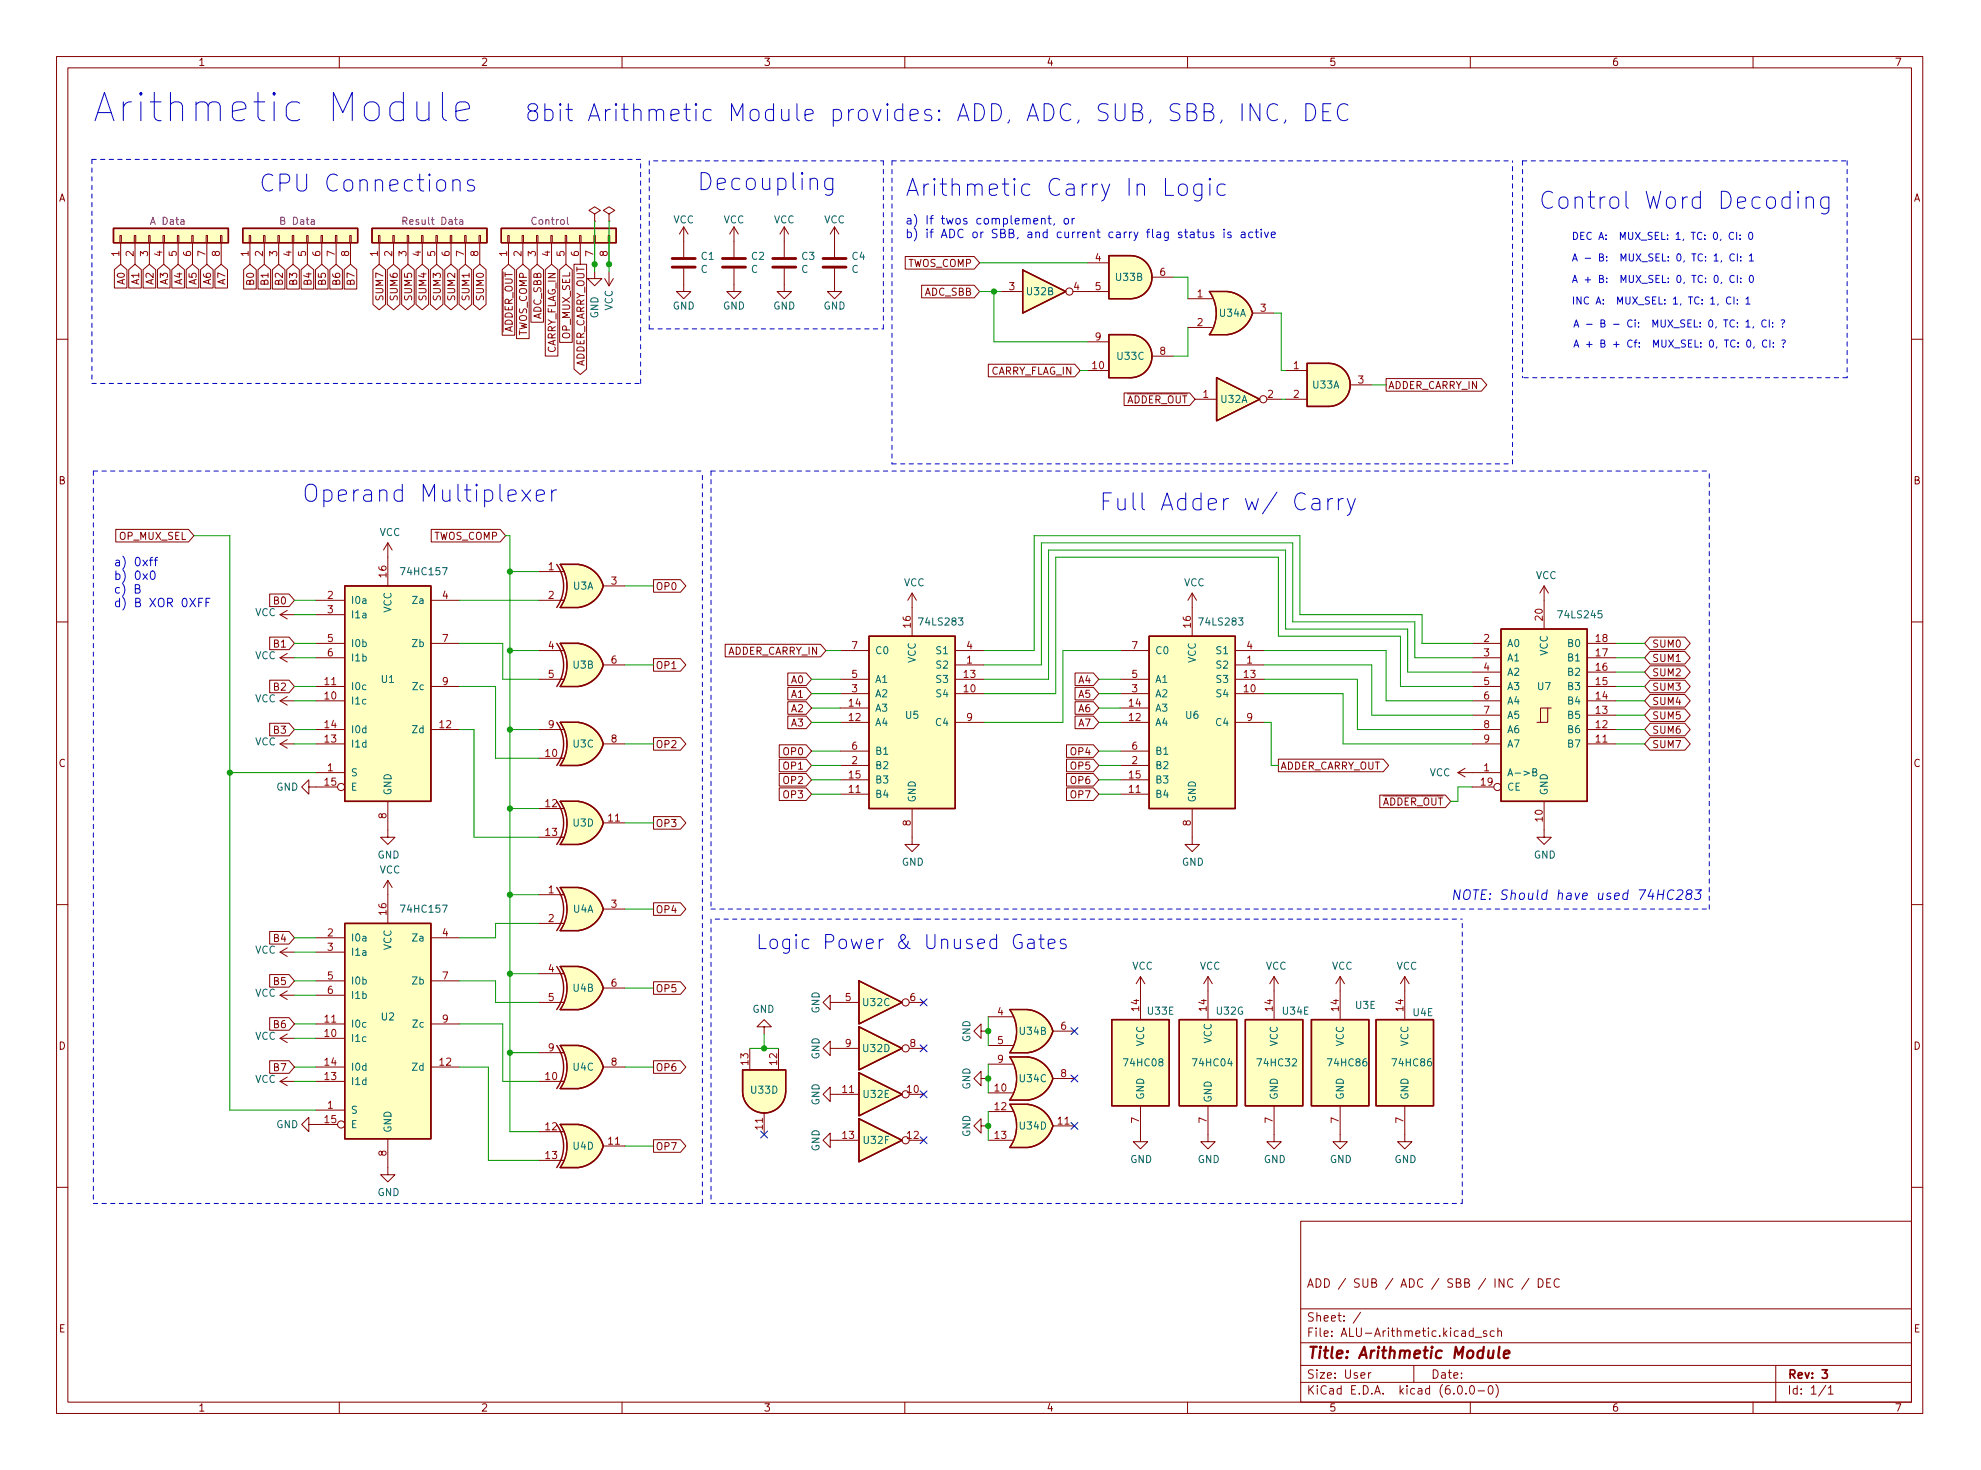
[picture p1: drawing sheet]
<svg xmlns="http://www.w3.org/2000/svg" width="350mm" height="260mm" viewBox="0 0 350 260" stroke-linecap="round" stroke-linejoin="round" font-family="sans-serif">
<defs><g id="words">
<text font-size="7" fill="#0000c2" x="16.3" y="21.6">Arithmetic Module</text>
<g font-size="4.2" fill="#0000c2">
<text x="92.7" y="21.5">8bit Arithmetic Module provides: ADD, ADC, SUB, SBB, INC, DEC</text>
<text x="45.7" y="33.9">CPU Connections</text>
<text x="123.2" y="33.7">Decoupling</text>
<text x="160" y="34.7">Arithmetic Carry In Logic</text>
<text x="272" y="37">Control Word Decoding</text>
<text x="53.3" y="88.8">Operand Multiplexer</text>
<text x="194.3" y="90.3">Full Adder w/ Carry</text>
</g>
<text font-size="3.5" fill="#0000c2" x="133.6" y="167.9">Logic Power &amp; Unused Gates</text>
<text font-size="2.8" fill="#840000" x="231" y="240.3">Title: Arithmetic Module</text>
<text font-size="2.4" fill="#0000c2" x="256.5" y="159.2">NOTE: Should have used 74HC283</text>
<g font-size="2.1" fill="#0000c2">
<text x="160" y="39.7">a) If twos complement, or</text>
<text x="160" y="42.1">b) if ADC or SBB, and current carry flag status is active</text>
<text x="20.1" y="100.1">a) 0xff</text>
<text x="20.1" y="102.6">b) 0x0</text>
<text x="20.1" y="105">c) B</text>
<text x="20.1" y="107.4">d) B XOR 0XFF</text>
</g>
<g font-size="2.1" fill="#840000">
<text x="231" y="227.7">ADD / SUB / ADC / SBB / INC / DEC</text>
<text x="231" y="233.7">Sheet: /</text>
<text x="231" y="236.4">File: ALU-Arithmetic.kicad_sch</text>
<text x="231" y="243.8">Size: User</text>
<text x="253" y="243.8">Date:</text>
<text x="316" y="243.8">Rev: 3</text>
<text x="231" y="246.6">KiCad E.D.A. kicad (6.0.0-0)</text>
<text x="316" y="246.6">Id: 1/1</text>
</g>
<g font-size="1.8" fill="#840000">
<text x="35" y="11.7">1</text>
<text x="85" y="11.7">2</text>
<text x="135" y="11.7">3</text>
<text x="185" y="11.7">4</text>
<text x="235" y="11.7">5</text>
<text x="285" y="11.7">6</text>
<text x="335" y="11.7">7</text>
<text x="10.3" y="35.7">A</text>
<text x="338.4" y="35.7">A</text>
<text x="160.4" y="47.2">TWOS_COMP</text>
<text x="22.1" y="50.3" transform="rotate(-90 22.1 50.3)">A0</text>
<text x="24.6" y="50.3" transform="rotate(-90 24.6 50.3)">A1</text>
<text x="27.1" y="50.3" transform="rotate(-90 27.1 50.3)">A2</text>
<text x="29.7" y="50.3" transform="rotate(-90 29.7 50.3)">A3</text>
<text x="32.2" y="50.3" transform="rotate(-90 32.2 50.3)">A4</text>
<text x="34.8" y="50.3" transform="rotate(-90 34.8 50.3)">A5</text>
<text x="37.3" y="50.3" transform="rotate(-90 37.3 50.3)">A6</text>
<text x="39.8" y="50.3" transform="rotate(-90 39.8 50.3)">A7</text>
<text x="44.9" y="50.3" transform="rotate(-90 44.9 50.3)">B0</text>
<text x="47.5" y="50.3" transform="rotate(-90 47.5 50.3)">B1</text>
<text x="50" y="50.3" transform="rotate(-90 50 50.3)">B2</text>
<text x="52.5" y="50.3" transform="rotate(-90 52.5 50.3)">B3</text>
<text x="55.1" y="50.3" transform="rotate(-90 55.1 50.3)">B4</text>
<text x="57.6" y="50.3" transform="rotate(-90 57.6 50.3)">B5</text>
<text x="60.2" y="50.3" transform="rotate(-90 60.2 50.3)">B6</text>
<text x="62.7" y="50.3" transform="rotate(-90 62.7 50.3)">B7</text>
<text x="67.8" y="52.9" transform="rotate(-90 67.8 52.9)">SUM7</text>
<text x="70.3" y="52.9" transform="rotate(-90 70.3 52.9)">SUM6</text>
<text x="72.9" y="52.9" transform="rotate(-90 72.9 52.9)">SUM5</text>
<text x="75.4" y="52.9" transform="rotate(-90 75.4 52.9)">SUM4</text>
<text x="77.9" y="52.9" transform="rotate(-90 77.9 52.9)">SUM3</text>
<text x="80.5" y="52.9" transform="rotate(-90 80.5 52.9)">SUM2</text>
<text x="83" y="52.9" transform="rotate(-90 83 52.9)">SUM1</text>
<text x="85.6" y="52.9" transform="rotate(-90 85.6 52.9)">SUM0</text>
<text x="163.4" y="52.3">ADC_SBB</text>
<text x="93.2" y="59.6" transform="rotate(-90 93.2 59.6)">TWOS_COMP</text>
<text x="95.7" y="56.6" transform="rotate(-90 95.7 56.6)">ADC_SBB</text>
<text x="100.8" y="59.9" transform="rotate(-90 100.8 59.9)">OP_MUX_SEL</text>
<text x="90.6" y="60.4" transform="rotate(-90 90.6 60.4)">~{ADDER_OUT}</text>
<text x="98.3" y="62.8" transform="rotate(-90 98.3 62.8)">CARRY_FLAG_IN</text>
<text x="103.3" y="65.3" transform="rotate(-90 103.3 65.3)">ADDER_CARRY_OUT</text>
<text x="174.9" y="66.3">CARRY_FLAG_IN</text>
<text x="197.7" y="71.3">~{ADDER_OUT}</text>
<text x="245.4" y="68.8">ADDER_CARRY_IN</text>
<text x="10.3" y="85.7">B</text>
<text x="338.4" y="85.7">B</text>
<text x="21.1" y="95.5">OP_MUX_SEL</text>
<text x="76.5" y="95.5">TWOS_COMP</text>
<text x="48.5" y="106.9">B0</text>
<text x="115.9" y="104.4">OP0</text>
<text x="48.5" y="114.5">B1</text>
<text x="115.9" y="118.3">OP1</text>
<text x="128.5" y="115.8">ADDER_CARRY_IN</text>
<text x="292.1" y="119.6">SUM2</text>
<text x="292.1" y="117.1">SUM1</text>
<text x="292.1" y="114.5">SUM0</text>
<text x="48.5" y="122.1">B2</text>
<text x="140" y="126">A2</text>
<text x="140" y="120.9">A0</text>
<text x="140" y="123.4">A1</text>
<text x="190.8" y="120.9">A4</text>
<text x="190.8" y="123.4">A5</text>
<text x="190.8" y="126">A6</text>
<text x="292.1" y="122.1">SUM3</text>
<text x="292.1" y="124.7">SUM4</text>
<text x="48.5" y="129.8">B3</text>
<text x="140" y="128.5">A3</text>
<text x="190.8" y="128.5">A7</text>
<text x="292.1" y="129.8">SUM6</text>
<text x="292.1" y="127.2">SUM5</text>
<text x="10.3" y="135.7">C</text>
<text x="115.9" y="132.3">OP2</text>
<text x="138.7" y="133.6">OP0</text>
<text x="138.7" y="136.1">OP1</text>
<text x="189.5" y="136.1">OP5</text>
<text x="189.5" y="133.6">OP4</text>
<text x="226.4" y="136.1">ADDER_CARRY_OUT</text>
<text x="292.1" y="132.3">SUM7</text>
<text x="338.4" y="135.7">C</text>
<text x="138.7" y="138.7">OP2</text>
<text x="138.7" y="141.2">OP3</text>
<text x="189.5" y="141.2">OP7</text>
<text x="189.5" y="138.7">OP6</text>
<text x="242.9" y="142.5">~{ADDER_OUT}</text>
<text x="115.9" y="146.3">OP3</text>
<text x="115.9" y="161.5">OP4</text>
<text x="48.5" y="166.6">B4</text>
<text x="48.5" y="174.2">B5</text>
<text x="115.9" y="175.5">OP5</text>
<text x="10.3" y="185.7">D</text>
<text x="48.5" y="181.8">B6</text>
<text x="338.4" y="185.7">D</text>
<text x="48.5" y="189.5">B7</text>
<text x="115.9" y="189.5">OP6</text>
<text x="115.9" y="203.4">OP7</text>
<text x="10.4" y="235.7">E</text>
<text x="338.4" y="235.7">E</text>
<text x="35" y="249.6">1</text>
<text x="85" y="249.6">2</text>
<text x="135" y="249.6">3</text>
<text x="185" y="249.6">4</text>
<text x="235" y="249.6">5</text>
<text x="285" y="249.6">6</text>
<text x="335" y="249.6">7</text>
</g>
<g font-size="1.8" fill="#840084">
<text x="26.9" y="39.8">A Data</text>
<text x="49.8" y="39.8">B Data</text>
<text x="71.7" y="39.8">Result Data</text>
<text x="94.1" y="39.8">Control</text>
</g>
<g font-size="1.8" fill="#006464">
<text x="119" y="39.5">VCC</text>
<text x="127.9" y="39.5">VCC</text>
<text x="136.8" y="39.5">VCC</text>
<text x="145.7" y="39.5">VCC</text>
<text x="124" y="46">C1</text>
<text x="132.9" y="46">C2</text>
<text x="141.8" y="46">C3</text>
<text x="150.7" y="46">C4</text>
<text x="123.9" y="48.3">C</text>
<text x="132.8" y="48.3">C</text>
<text x="141.7" y="48.3">C</text>
<text x="150.6" y="48.3">C</text>
<text x="181.6" y="52.2">U32B</text>
<text x="197.4" y="49.7">U33B</text>
<text x="105.8" y="56.3" transform="rotate(-90 105.8 56.3)">GND</text>
<text x="108.3" y="55" transform="rotate(-90 108.3 55)">VCC</text>
<text x="118.9" y="54.7">GND</text>
<text x="127.8" y="54.7">GND</text>
<text x="136.7" y="54.7">GND</text>
<text x="145.6" y="54.7">GND</text>
<text x="215.7" y="56">U34A</text>
<text x="197.6" y="63.6">U33C</text>
<text x="215.9" y="71.2">U32A</text>
<text x="232.2" y="68.7">U33A</text>
<text x="67.1" y="94.8">VCC</text>
<text x="71.2" y="101.7">74HC157</text>
<text x="62" y="106.8">I0a</text>
<text x="73.1" y="106.8">Za</text>
<text x="101.4" y="104.3">U3A</text>
<text x="159.8" y="103.7">VCC</text>
<text x="209.3" y="103.7">VCC</text>
<text x="271.6" y="102.4">VCC</text>
<text x="45.1" y="109">VCC</text>
<text x="62" y="109.3">I1a</text>
<text x="69.2" y="108.4" transform="rotate(-90 69.2 108.4)">VCC</text>
<text x="162.8" y="110.6">74LS283</text>
<text x="212.3" y="110.6">74LS283</text>
<text x="275.8" y="109.3">74LS245</text>
<text x="45.1" y="116.6">VCC</text>
<text x="62" y="114.4">I0b</text>
<text x="62" y="117">I1b</text>
<text x="73" y="114.4">Zb</text>
<text x="101.4" y="118.2">U3B</text>
<text x="154.7" y="115.7">C0</text>
<text x="161.9" y="117.3" transform="rotate(-90 161.9 117.3)">VCC</text>
<text x="165.7" y="118.2">S2</text>
<text x="165.7" y="115.7">S1</text>
<text x="204.2" y="115.7">C0</text>
<text x="211.5" y="117.3" transform="rotate(-90 211.5 117.3)">VCC</text>
<text x="215.3" y="118.2">S2</text>
<text x="215.3" y="115.7">S1</text>
<text x="266.4" y="114.4">A0</text>
<text x="266.4" y="117">A1</text>
<text x="266.4" y="119.5">A2</text>
<text x="273.7" y="116" transform="rotate(-90 273.7 116)">VCC</text>
<text x="277.4" y="119.5">B2</text>
<text x="277.4" y="117">B1</text>
<text x="277.4" y="114.4">B0</text>
<text x="45.1" y="124.2">VCC</text>
<text x="62" y="124.6">I1c</text>
<text x="62" y="122">I0c</text>
<text x="67.4" y="120.8">U1</text>
<text x="73.1" y="122">Zc</text>
<text x="154.7" y="125.9">A3</text>
<text x="154.7" y="123.3">A2</text>
<text x="154.7" y="120.8">A1</text>
<text x="165.7" y="123.3">S4</text>
<text x="165.7" y="120.8">S3</text>
<text x="204.2" y="125.9">A3</text>
<text x="204.2" y="123.3">A2</text>
<text x="204.2" y="120.8">A1</text>
<text x="215.3" y="123.3">S4</text>
<text x="215.3" y="120.8">S3</text>
<text x="266.4" y="122">A3</text>
<text x="266.4" y="124.6">A4</text>
<text x="271.9" y="122">U7</text>
<text x="277.4" y="124.6">B4</text>
<text x="277.4" y="122">B3</text>
<text x="45.1" y="131.8">VCC</text>
<text x="62" y="129.7">I0d</text>
<text x="73" y="129.7">Zd</text>
<text x="154.7" y="128.4">A4</text>
<text x="160.2" y="127.1">U5</text>
<text x="165.6" y="128.4">C4</text>
<text x="204.2" y="128.4">A4</text>
<text x="209.7" y="127.1">U6</text>
<text x="215.2" y="128.4">C4</text>
<text x="266.4" y="127.1">A5</text>
<text x="266.4" y="129.7">A6</text>
<text x="277.4" y="129.7">B6</text>
<text x="277.4" y="127.1">B5</text>
<text x="62" y="137.3">S</text>
<text x="62" y="132.2">I1d</text>
<text x="101.4" y="132.2">U3C</text>
<text x="154.7" y="136">B2</text>
<text x="154.7" y="133.5">B1</text>
<text x="204.2" y="136">B2</text>
<text x="204.2" y="133.5">B1</text>
<text x="252.8" y="137.3">VCC</text>
<text x="266.4" y="137.3">A-&gt;B</text>
<text x="266.4" y="132.2">A7</text>
<text x="277.4" y="132.2">B7</text>
<text x="48.8" y="139.8">GND</text>
<text x="62" y="139.8">E</text>
<text x="69.2" y="140.7" transform="rotate(-90 69.2 140.7)">GND</text>
<text x="154.7" y="141.1">B4</text>
<text x="154.7" y="138.6">B3</text>
<text x="161.9" y="142" transform="rotate(-90 161.9 142)">GND</text>
<text x="204.2" y="141.1">B4</text>
<text x="204.2" y="138.6">B3</text>
<text x="211.5" y="142" transform="rotate(-90 211.5 142)">GND</text>
<text x="266.4" y="139.8">CE</text>
<text x="273.7" y="140.7" transform="rotate(-90 273.7 140.7)">GND</text>
<text x="101.4" y="146.2">U3D</text>
<text x="66.7" y="151.8">GND</text>
<text x="67.1" y="154.5">VCC</text>
<text x="159.5" y="153.1">GND</text>
<text x="209" y="153.1">GND</text>
<text x="271.2" y="151.8">GND</text>
<text x="71.2" y="161.4">74HC157</text>
<text x="101.4" y="161.4">U4A</text>
<text x="62" y="166.5">I0a</text>
<text x="73.1" y="166.5">Za</text>
<text x="45.1" y="168.7">VCC</text>
<text x="62" y="169">I1a</text>
<text x="69.2" y="168.1" transform="rotate(-90 69.2 168.1)">VCC</text>
<text x="200.2" y="171.5">VCC</text>
<text x="212.1" y="171.5">VCC</text>
<text x="223.8" y="171.5">VCC</text>
<text x="235.5" y="171.5">VCC</text>
<text x="246.9" y="171.5">VCC</text>
<text x="45.1" y="176.3">VCC</text>
<text x="62" y="174.1">I0b</text>
<text x="62" y="176.7">I1b</text>
<text x="73" y="174.1">Zb</text>
<text x="101.4" y="175.4">U4B</text>
<text x="133" y="179.1">GND</text>
<text x="144.9" y="179.3" transform="rotate(-90 144.9 179.3)">GND</text>
<text x="152.7" y="177.9">U32C</text>
<text x="203" y="179.5">U33E</text>
<text x="215.2" y="179.5">U32G</text>
<text x="226.9" y="179.5">U34E</text>
<text x="239.7" y="178.4">U3E</text>
<text x="249.9" y="179.7">U4E</text>
<text x="45.1" y="183.9">VCC</text>
<text x="62" y="184.3">I1c</text>
<text x="62" y="181.7">I0c</text>
<text x="67.4" y="180.5">U2</text>
<text x="73.1" y="181.7">Zc</text>
<text x="171.6" y="184.3" transform="rotate(-90 171.6 184.3)">GND</text>
<text x="180.4" y="183">U34B</text>
<text x="202.3" y="185.1" transform="rotate(-90 202.3 185.1)">VCC</text>
<text x="214.2" y="184.6" transform="rotate(-90 214.2 184.6)">VCC</text>
<text x="225.9" y="185.1" transform="rotate(-90 225.9 185.1)">VCC</text>
<text x="237.6" y="185.1" transform="rotate(-90 237.6 185.1)">VCC</text>
<text x="249" y="185.1" transform="rotate(-90 249 185.1)">VCC</text>
<text x="45.1" y="191.5">VCC</text>
<text x="62" y="191.9">I1d</text>
<text x="62" y="189.4">I0d</text>
<text x="73" y="189.4">Zd</text>
<text x="101.4" y="189.4">U4C</text>
<text x="144.9" y="187.4" transform="rotate(-90 144.9 187.4)">GND</text>
<text x="152.7" y="186.1">U32D</text>
<text x="180.4" y="191.4">U34C</text>
<text x="198.9" y="188.6">74HC08</text>
<text x="211.1" y="188.6">74HC04</text>
<text x="222.6" y="188.6">74HC32</text>
<text x="235" y="188.6">74HC86</text>
<text x="246.4" y="188.6">74HC86</text>
<text x="62" y="197">S</text>
<text x="132.9" y="193.4">U33D</text>
<text x="144.9" y="195.5" transform="rotate(-90 144.9 195.5)">GND</text>
<text x="152.7" y="194.2">U32E</text>
<text x="171.6" y="192.7" transform="rotate(-90 171.6 192.7)">GND</text>
<text x="202.3" y="194.6" transform="rotate(-90 202.3 194.6)">GND</text>
<text x="214.2" y="195.1" transform="rotate(-90 214.2 195.1)">GND</text>
<text x="225.9" y="194.6" transform="rotate(-90 225.9 194.6)">GND</text>
<text x="237.6" y="194.6" transform="rotate(-90 237.6 194.6)">GND</text>
<text x="249" y="194.6" transform="rotate(-90 249 194.6)">GND</text>
<text x="48.8" y="199.5">GND</text>
<text x="62" y="199.5">E</text>
<text x="69.2" y="200.4" transform="rotate(-90 69.2 200.4)">GND</text>
<text x="101.4" y="203.3">U4D</text>
<text x="144.9" y="203.6" transform="rotate(-90 144.9 203.6)">GND</text>
<text x="152.8" y="202.3">U32F</text>
<text x="171.6" y="201.1" transform="rotate(-90 171.6 201.1)">GND</text>
<text x="180.4" y="199.8">U34D</text>
<text x="199.8" y="205.7">GND</text>
<text x="211.8" y="205.7">GND</text>
<text x="223.5" y="205.7">GND</text>
<text x="235.1" y="205.7">GND</text>
<text x="246.6" y="205.7">GND</text>
<text x="66.7" y="211.5">GND</text>
</g>
<g font-size="1.8" fill="#a90000">
<text x="21.1" y="45.3" transform="rotate(-90 21.1 45.3)">1</text>
<text x="23.6" y="45.3" transform="rotate(-90 23.6 45.3)">2</text>
<text x="26.2" y="45.3" transform="rotate(-90 26.2 45.3)">3</text>
<text x="28.7" y="45.3" transform="rotate(-90 28.7 45.3)">4</text>
<text x="31.2" y="45.3" transform="rotate(-90 31.2 45.3)">5</text>
<text x="33.8" y="45.3" transform="rotate(-90 33.8 45.3)">6</text>
<text x="36.3" y="45.3" transform="rotate(-90 36.3 45.3)">7</text>
<text x="38.9" y="45.3" transform="rotate(-90 38.9 45.3)">8</text>
<text x="43.9" y="45.3" transform="rotate(-90 43.9 45.3)">1</text>
<text x="46.5" y="45.3" transform="rotate(-90 46.5 45.3)">2</text>
<text x="49" y="45.3" transform="rotate(-90 49 45.3)">3</text>
<text x="51.6" y="45.3" transform="rotate(-90 51.6 45.3)">4</text>
<text x="54.1" y="45.3" transform="rotate(-90 54.1 45.3)">5</text>
<text x="56.6" y="45.3" transform="rotate(-90 56.6 45.3)">6</text>
<text x="59.2" y="45.3" transform="rotate(-90 59.2 45.3)">7</text>
<text x="61.7" y="45.3" transform="rotate(-90 61.7 45.3)">8</text>
<text x="66.8" y="45.3" transform="rotate(-90 66.8 45.3)">1</text>
<text x="69.3" y="45.3" transform="rotate(-90 69.3 45.3)">2</text>
<text x="71.9" y="45.3" transform="rotate(-90 71.9 45.3)">3</text>
<text x="74.4" y="45.3" transform="rotate(-90 74.4 45.3)">4</text>
<text x="77" y="45.3" transform="rotate(-90 77 45.3)">5</text>
<text x="79.5" y="45.3" transform="rotate(-90 79.5 45.3)">6</text>
<text x="82" y="45.3" transform="rotate(-90 82 45.3)">7</text>
<text x="84.6" y="45.3" transform="rotate(-90 84.6 45.3)">8</text>
<text x="89.7" y="45.3" transform="rotate(-90 89.7 45.3)">1</text>
<text x="92.2" y="45.3" transform="rotate(-90 92.2 45.3)">2</text>
<text x="94.7" y="45.3" transform="rotate(-90 94.7 45.3)">3</text>
<text x="97.3" y="45.3" transform="rotate(-90 97.3 45.3)">4</text>
<text x="99.8" y="45.3" transform="rotate(-90 99.8 45.3)">5</text>
<text x="102.4" y="45.3" transform="rotate(-90 102.4 45.3)">6</text>
<text x="104.9" y="45.3" transform="rotate(-90 104.9 45.3)">7</text>
<text x="107.4" y="45.3" transform="rotate(-90 107.4 45.3)">8</text>
<text x="193.7" y="46.2">4</text>
<text x="178.5" y="51.3">3</text>
<text x="189.9" y="51.3">4</text>
<text x="193.7" y="51.3">5</text>
<text x="205.1" y="48.8">6</text>
<text x="211.7" y="52.6">1</text>
<text x="211.7" y="57.7">2</text>
<text x="222.9" y="55.1">3</text>
<text x="193.2" y="65.3">10</text>
<text x="193.7" y="60.2">9</text>
<text x="205.1" y="62.7">8</text>
<text x="228.7" y="65.3">1</text>
<text x="212.7" y="70.4">1</text>
<text x="224.2" y="70.4">2</text>
<text x="228.7" y="70.4">2</text>
<text x="240.2" y="67.8">3</text>
<text x="97" y="100.8">1</text>
<text x="57.9" y="105.9">2</text>
<text x="68.3" y="102.1" transform="rotate(-90 68.3 102.1)">16</text>
<text x="78.2" y="105.9">4</text>
<text x="97" y="105.9">2</text>
<text x="108.1" y="103.4">3</text>
<text x="57.9" y="108.5">3</text>
<text x="57.9" y="113.5">5</text>
<text x="78.2" y="113.5">7</text>
<text x="161" y="111" transform="rotate(-90 161 111)">16</text>
<text x="210.6" y="111" transform="rotate(-90 210.6 111)">16</text>
<text x="262.4" y="113.5">2</text>
<text x="272.8" y="109.7" transform="rotate(-90 272.8 109.7)">20</text>
<text x="282.2" y="113.5">18</text>
<text x="57.9" y="116.1">6</text>
<text x="97" y="114.8">4</text>
<text x="97" y="119.9">5</text>
<text x="108.1" y="117.4">6</text>
<text x="150.6" y="119.9">5</text>
<text x="150.6" y="114.8">7</text>
<text x="170.5" y="119.9">13</text>
<text x="171" y="117.4">1</text>
<text x="171" y="114.8">4</text>
<text x="200.2" y="119.9">5</text>
<text x="200.2" y="114.8">7</text>
<text x="220" y="119.9">13</text>
<text x="220.5" y="117.4">1</text>
<text x="220.5" y="114.8">4</text>
<text x="262.4" y="116.1">3</text>
<text x="262.4" y="118.6">4</text>
<text x="282.2" y="118.6">16</text>
<text x="282.2" y="116.1">17</text>
<text x="57.4" y="123.7">10</text>
<text x="57.4" y="121.2">11</text>
<text x="78.2" y="121.2">9</text>
<text x="150.1" y="125">14</text>
<text x="150.6" y="122.4">3</text>
<text x="170.5" y="122.4">10</text>
<text x="199.7" y="125">14</text>
<text x="200.2" y="122.4">3</text>
<text x="220" y="122.4">10</text>
<text x="262.4" y="121.2">5</text>
<text x="262.4" y="123.7">6</text>
<text x="282.2" y="123.7">14</text>
<text x="282.2" y="121.2">15</text>
<text x="57.4" y="131.3">13</text>
<text x="57.4" y="128.8">14</text>
<text x="77.8" y="128.8">12</text>
<text x="97" y="128.8">9</text>
<text x="108.1" y="131.3">8</text>
<text x="150.1" y="127.5">12</text>
<text x="171" y="127.5">9</text>
<text x="199.7" y="127.5">12</text>
<text x="220.5" y="127.5">9</text>
<text x="262.4" y="126.2">7</text>
<text x="262.4" y="128.8">8</text>
<text x="262.4" y="131.3">9</text>
<text x="282.2" y="131.3">11</text>
<text x="282.2" y="128.8">12</text>
<text x="282.2" y="126.2">13</text>
<text x="57.9" y="136.4">1</text>
<text x="96.5" y="133.9">10</text>
<text x="150.1" y="137.7">15</text>
<text x="150.6" y="135.1">2</text>
<text x="150.6" y="132.6">6</text>
<text x="199.7" y="137.7">15</text>
<text x="200.2" y="135.1">2</text>
<text x="200.2" y="132.6">6</text>
<text x="262.4" y="136.4">1</text>
<text x="57.4" y="138.9">15</text>
<text x="96.5" y="142.8">12</text>
<text x="150.1" y="140.2">11</text>
<text x="199.7" y="140.2">11</text>
<text x="261.9" y="138.9">19</text>
<text x="68.3" y="144.8" transform="rotate(-90 68.3 144.8)">8</text>
<text x="96.5" y="147.8">13</text>
<text x="107.6" y="145.3">11</text>
<text x="161" y="146" transform="rotate(-90 161 146)">8</text>
<text x="210.6" y="146" transform="rotate(-90 210.6 146)">8</text>
<text x="272.8" y="145.3" transform="rotate(-90 272.8 145.3)">10</text>
<text x="68.3" y="161.8" transform="rotate(-90 68.3 161.8)">16</text>
<text x="97" y="158">1</text>
<text x="108.1" y="160.5">3</text>
<text x="57.9" y="165.6">2</text>
<text x="78.2" y="165.6">4</text>
<text x="97" y="163.1">2</text>
<text x="57.9" y="168.2">3</text>
<text x="57.9" y="173.2">5</text>
<text x="78.2" y="173.2">7</text>
<text x="97" y="172">4</text>
<text x="57.9" y="175.8">6</text>
<text x="97" y="177">5</text>
<text x="108.1" y="174.5">6</text>
<text x="149.5" y="177">5</text>
<text x="160.9" y="177">6</text>
<text x="176.4" y="179.6">4</text>
<text x="201.4" y="178.8" transform="rotate(-90 201.4 178.8)">14</text>
<text x="213.4" y="178.8" transform="rotate(-90 213.4 178.8)">14</text>
<text x="225" y="178.8" transform="rotate(-90 225 178.8)">14</text>
<text x="236.7" y="178.8" transform="rotate(-90 236.7 178.8)">14</text>
<text x="248.2" y="178.8" transform="rotate(-90 248.2 178.8)">14</text>
<text x="57.4" y="183.4">10</text>
<text x="57.4" y="180.9">11</text>
<text x="78.2" y="180.9">9</text>
<text x="97" y="185.9">9</text>
<text x="149.5" y="185.2">9</text>
<text x="160.9" y="185.2">8</text>
<text x="176.4" y="184.7">5</text>
<text x="187.6" y="182.1">6</text>
<text x="57.4" y="191">13</text>
<text x="57.4" y="188.5">14</text>
<text x="77.8" y="188.5">12</text>
<text x="96.5" y="191">10</text>
<text x="108.1" y="188.5">8</text>
<text x="132.3" y="188.3" transform="rotate(-90 132.3 188.3)">13</text>
<text x="137.4" y="188.3" transform="rotate(-90 137.4 188.3)">12</text>
<text x="176.4" y="188">9</text>
<text x="187.6" y="190.5">8</text>
<text x="57.9" y="196.1">1</text>
<text x="149" y="193.3">11</text>
<text x="160.4" y="193.3">10</text>
<text x="175.9" y="196.3">12</text>
<text x="175.9" y="193">10</text>
<text x="57.4" y="198.6">15</text>
<text x="96.5" y="199.9">12</text>
<text x="107.6" y="202.4">11</text>
<text x="134.9" y="199.7" transform="rotate(-90 134.9 199.7)">11</text>
<text x="149" y="201.4">13</text>
<text x="160.4" y="201.4">12</text>
<text x="175.9" y="201.4">13</text>
<text x="187.1" y="198.9">11</text>
<text x="201.4" y="198.6" transform="rotate(-90 201.4 198.6)">7</text>
<text x="213.4" y="198.6" transform="rotate(-90 213.4 198.6)">7</text>
<text x="225" y="198.6" transform="rotate(-90 225 198.6)">7</text>
<text x="236.7" y="198.6" transform="rotate(-90 236.7 198.6)">7</text>
<text x="248.2" y="198.6" transform="rotate(-90 248.2 198.6)">7</text>
<text x="68.3" y="204.5" transform="rotate(-90 68.3 204.5)">8</text>
<text x="96.5" y="205">13</text>
</g>
<g font-size="1.8" fill="#0000c2">
<text x="277.9" y="42.4">DEC A: MUX_SEL: 1, TC: 0, CI: 0</text>
<text x="277.9" y="46.2">A - B: MUX_SEL: 0, TC: 1, CI: 1</text>
<text x="277.9" y="53.8">INC A: MUX_SEL: 1, TC: 1, CI: 1</text>
<text x="277.9" y="50">A + B: MUX_SEL: 0, TC: 0, CI: 0</text>
<text x="278.1" y="57.9">A - B - Ci: MUX_SEL: 0, TC: 1, CI: ?</text>
<text x="278.1" y="61.5">A + B + Cf: MUX_SEL: 0, TC: 0, CI: ?</text>
</g>
</g></defs>
<g fill="none" stroke="#840000" stroke-width=".18">
<path d="M10 10h330v240h-330zM12 12h326v236h-326zM60 10v2M110 10v2M160 10v2M210 10v2M260 10v2M310 10v2M105.2 37.8l1-.6-1-.6-1.1 .6 1.1 .6v1.3M105.2 39.1h.1M107.7 37.8l1-.6-1-.6-1 .6 1 .6v1.3M107.7 39.1h.1"/>
<path d="M20.2 47.7l1.1-1 1.1 1v3.2h-2.2zM21.2 41.7h.3v1.2h-.3zM21.3 42.9v3.8M22.8 47.7l1.1-1 1.1 1v3.2h-2.2zM23.7 41.7h.3v1.2h-.3zM23.9 42.9v3.8M25.3 47.7l1.1-1 1.1 1v3.2h-2.2zM26.3 41.7h.2v1.2h-.2zM26.4 42.9v3.8M27.8 47.7l1.2-1 1.1 1v3.2h-2.3zM28.8 41.7h.3v1.2h-.3zM29 42.9v3.8"/>
<path d="M30.4 47.7l1.1-1 1.1 1v3.2h-2.2zM31.4 41.7h.2v1.2h-.2zM31.5 42.9v3.8M32.9 47.7l1.1-1 1.1 1v3.2h-2.2zM33.9 41.7h.3v1.2h-.3zM34 42.9v3.8M35.5 47.7l1.1-1 1.1 1v3.2h-2.2zM36.4 41.7h.3v1.2h-.3zM36.6 42.9v3.8M38 47.7l1.1-1 1.1 1v3.2h-2.2zM39 41.7h.2v1.2h-.2zM39.1 42.9v3.8"/>
<path d="M43.1 47.7l1.1-1 1.1 1v3.4h-2.2zM44.1 41.7h.2v1.2h-.2zM44.2 42.9v3.8M45.6 47.7l1.1-1 1.1 1v3.4h-2.2zM46.6 41.7h.3v1.2h-.3zM46.7 42.9v3.8M48.2 47.7l1.1-1 1.1 1v3.4h-2.2zM49.1 41.7h.3v1.2h-.3zM49.3 42.9v3.8M50.7 47.7l1.1-1 1.1 1v3.4h-2.2zM51.7 41.7h.2v1.2h-.2zM51.8 42.9v3.8"/>
<path d="M53.2 47.7l1.2-1 1.1 1v3.4h-2.3zM54.2 41.7h.3v1.2h-.3zM54.4 42.9v3.8M55.8 47.7l1.1-1 1.1 1v3.4h-2.2zM56.8 41.7h.2v1.2h-.2zM56.9 42.9v3.8M58.3 47.7l1.1-1 1.1 1v3.4h-2.2zM59.3 41.7h.3v1.2h-.3zM59.4 42.9v3.8M60.9 47.7l1.1-1 1.1 1v3.4h-2.2zM61.8 41.7h.3v1.2h-.3zM62 42.9v3.8"/>
<path d="M65.9 47.7l1.2-1 1.1 1v6.1l-1.1 1-1.2-1zM66.9 41.7h.3v1.2h-.3zM67.1 42.9v3.8M68.5 47.7l1.1-1 1.1 1v6.1l-1.1 1-1.1-1zM69.5 41.7h.2v1.2h-.2zM69.6 42.9v3.8M71 47.7l1.1-1 1.1 1v6.1l-1.1 1-1.1-1zM72 41.7h.3v1.2h-.3zM72.1 42.9v3.8M73.6 47.7l1.1-1 1.1 1v6.1l-1.1 1-1.1-1zM74.5 41.7h.3v1.2h-.3zM74.7 42.9v3.8"/>
<path d="M76.1 47.7l1.1-1 1.1 1v6.1l-1.1 1-1.1-1zM77.1 41.7h.2v1.2h-.2zM77.2 42.9v3.8M78.6 47.7l1.2-1 1.1 1v6.1l-1.1 1-1.2-1zM79.6 41.7h.3v1.2h-.3zM79.8 42.9v3.8M81.2 47.7l1.1-1 1.1 1v6.1l-1.1 1-1.1-1zM82.2 41.7h.2v1.2h-.2zM82.3 42.9v3.8M83.7 47.7l1.1-1 1.1 1v6.1l-1.1 1-1.1-1zM84.7 41.7h.3v1.2h-.3zM84.8 42.9v3.8"/>
<path d="M88.8 47.7l1.1-1 1.1 1v11.6h-2.2zM89.8 41.7h.2v1.2h-.2zM89.9 42.9v3.8M91.3 47.7l1.2-1 1.1 1v12.2h-2.3zM92.3 41.7h.3v1.2h-.3zM92.5 42.9v3.8M93.9 47.7l1.1-1 1.1 1v9.3h-2.2zM94.9 41.7h.2v1.2h-.2zM95 42.9v3.8M96.4 47.7l1.1-1 1.1 1v15.3h-2.2zM97.4 41.7h.3v1.2h-.3zM97.5 42.9v3.8"/>
<path d="M99 47.7l1.1-1 1.1 1v12.9h-2.2zM99.9 41.7h.3v1.2h-.3zM100.1 42.9v3.8M101.5 46.7h2.2v18.6l-1.1 .9-1.1-.9zM102.5 41.7h.2v1.2h-.2zM102.6 42.9v3.8M105 41.7h.3v1.2h-.3zM105.2 48v1.3h1.2l-1.2 1.2-1.3-1.2h1.3M105.2 42.9v3.8M106.9 49.3l.8 1.2M107.6 41.7h.2v1.2h-.2zM107.7 42.9v3.8"/>
<path d="M107.7 48v2.5M108.5 49.3l-.8 1.2M120.9 47.5v4.1h1.3l-1.3 1.2-1.3-1.2h1.3M120.9 40.1l-.8 1.3M120.9 40.1v5.4M120.9 40.1l.8 1.3M129.8 47.5v4.1h1.3l-1.3 1.2-1.3-1.2h1.3M129.8 40.1v5.4M129.8 40.1l-.8 1.3M129.8 40.1l.8 1.3M138.7 47.5v4.1h1.3l-1.3 1.2-1.3-1.2h1.3M138.7 40.1v5.4"/>
<path d="M138.7 40.1l-.8 1.3M138.7 40.1l.7 1.3M147.6 47.5v4.1h1.2l-1.2 1.2-1.3-1.2h1.3M147.6 40.1v5.4M147.6 40.1l-.8 1.3M147.6 40.1l.7 1.3M160.1 45.4h12.2l.9 1.1-.9 1.1h-12.2zM163 50.5h9.3l.9 1.1-.9 1.1h-9.3zM177 51.6h3.8M189.7 51.6h6.4M192.3 46.5h3.8M203.7 49h3.8"/>
<path d="M210.1 52.8h4.3M210.1 57.9h4.3M217 51.6h-3.1a6.6 6.6 0 0 1 0 7.6h3.1M221.5 55.4h3.8M10 60h2M174.8 64.4h15.3l.9 1.1-.9 1.1h-15.3zM192.3 65.5h3.8M192.3 60.5h3.8M198.8 69.5h11.6l.9 1.1-.9 1.1h-11.6zM203.7 63h3.8M211.3 70.6h3.8M224 70.6h2.6"/>
<path d="M227.3 65.5h3.8M227.3 70.6h3.8M238.8 68.1h3.8M245.1 67h16.9l.9 1.1-.9 1.1h-16.9zM338 60h2M20.5 93.6h12.8l1 1.1-1 1.2h-12.8zM68.6 96v7.6M68.6 96l-.8 1.3M68.6 96l.7 1.3M76.3 93.6h12.2l.9 1.1-.9 1.2h-12.2zM102.2 99.8h-3.1a6.6 6.6 0 0 1 0 7.6h3.1M10 110h2"/>
<path d="M47.7 112.7h3.4l1 1.1-1 1.1h-3.4zM47.7 105.1h3.4l1 1.1-1 1.1h-3.4zM49.5 116.3h2.6M49.5 108.7l1.3 .8M49.5 108.7h2.6M49.5 116.3l1.3 .8M50.8 108l-1.3 .7M50.8 115.6l-1.3 .7M55.9 106.2h5.1M55.9 116.3h5.1M55.9 113.8h5.1M55.9 108.7h5.1"/>
<path d="M76.2 106.2h5.1M76.2 113.8h5.1M95.2 106.2h4.5M95.2 101.1h4.5M95.2 115.1h4.5M102.2 113.8h-3.1a6.6 6.6 0 0 1 0 7.6h3.1M106.7 103.6h3.8M106.7 117.6h3.8M115.6 116.5h4.7l1 1.1-1 1.1h-4.7zM115.6 102.5h4.7l1 1.1-1 1.1h-4.7zM128.2 114h16.9l.9 1.1-.9 1.1h-16.9zM139.3 119h3.3l.9 1.1-.9 1.2h-3.3z"/>
<path d="M148.6 115.1h5.1M161.3 104.9l-.8 1.3M161.3 104.9v7.6M161.3 104.9l.8 1.3M168.9 117.6h5.1M168.9 115.1h5.1M190.1 119h3.3l.9 1.1-.9 1.2h-3.3zM198.1 115.1h5.1M210.8 104.9l-.7 1.3M210.8 104.9v7.6M210.8 104.9l.8 1.3M218.4 117.6h5.1"/>
<path d="M218.4 115.1h5.1M260.3 118.9h5.1M260.3 116.3h5.1M260.3 113.8h5.1M273 103.6v7.7M273 103.6l-.7 1.3M273 103.6l.8 1.3M280.7 118.9h5M280.7 116.3h5M280.7 113.8h5M291.8 117.8h6.1l1 1.1-1 1.1h-6.1l-1-1.1zM291.8 115.2h6.1l1 1.1-1 1.1h-6.1l-1-1.1z"/>
<path d="M291.8 112.7h6.1l1 1.1-1 1.1h-6.1l-1-1.1zM338 110h2M47.7 120.3h3.4l1 1.1-1 1.1h-3.4zM47.7 127.9h3.4l1 1.1-1 1.1h-3.4zM49.5 131.6h2.6M49.5 124h2.6M49.5 131.6l1.3 .7M49.5 124l1.3 .7M50.8 130.8l-1.3 .8M50.8 123.2l-1.3 .8M54.6 139.2v-1.3l-1.3 1.3 1.3 1.3v-1.3h5.1M55.9 129h5.1"/>
<path d="M55.9 131.6h5.1M55.9 136.7h5.1M55.9 124h5.1M55.9 121.4h5.1M76.2 129h5.1M76.2 121.4h5.1M95.2 134.1h4.5M95.2 129h4.5M95.2 120.1h4.5M102.2 127.8h-3.1a6.6 6.6 0 0 1 0 7.6h3.1M106.7 131.6h3.8M115.6 130.5h4.7l1 1.1-1 1.1h-4.7z"/>
<path d="M137.8 131.7h4.8l.9 1.1-.9 1.2h-4.8zM137.8 134.3h4.8l.9 1.1-.9 1.1h-4.8zM137.8 136.8h4.8l.9 1.1-.9 1.1h-4.8zM137.8 139.4h4.8l.9 1.1-.9 1.1h-4.8zM139.3 124.1h3.3l.9 1.1-.9 1.1h-3.3zM139.3 126.7h3.3l.9 1.1-.9 1.1h-3.3zM139.3 121.6h3.3l.9 1.1-.9 1.1h-3.3zM148.6 122.7h5.1M148.6 127.8h5.1M148.6 120.1h5.1M148.6 125.2h5.1M148.6 137.9h5.1"/>
<path d="M148.6 135.4h5.1M148.6 132.8h5.1M168.9 122.7h5.1M168.9 127.8h5.1M168.9 120.1h5.1M188.6 139.4h4.8l.9 1.1-.9 1.1h-4.8zM188.6 136.8h4.8l.9 1.1-.9 1.1h-4.8zM188.6 134.3h4.8l.9 1.1-.9 1.1h-4.8zM188.6 131.7h4.8l.9 1.1-.9 1.2h-4.8zM190.1 126.7h3.3l.9 1.1-.9 1.1h-3.3zM190.1 121.6h3.3l.9 1.1-.9 1.1h-3.3zM190.1 124.1h3.3l.9 1.1-.9 1.1h-3.3z"/>
<path d="M198.1 122.7h5.1M198.1 127.8h5.1M198.1 120.1h5.1M198.1 125.2h5.1M198.1 137.9h5.1M198.1 135.4h5.1M198.1 132.8h5.1M218.4 122.7h5.1M218.4 127.8h5.1M218.4 120.1h5.1M226.1 134.3h18.5l1 1.1-1 1.1h-18.5zM257.8 136.7h7.6"/>
<path d="M257.8 136.7l1.3 .7M259.1 135.9l-1.3 .8M260.3 129h5.1M260.3 131.6h5.1M260.3 126.5h5.1M260.3 124h5.1M260.3 121.4h5.1M260.3 139.2h3.9M273.7 125.2h-1.3v2.6M274.3 125.2h-.6v2.6h-1.9M280.7 129h5M280.7 131.6h5"/>
<path d="M280.7 126.5h5M280.7 124h5M280.7 121.4h5M291.8 127.9h6.1l1 1.1-1 1.1h-6.1l-1-1.1zM291.8 120.3h6.1l1 1.1-1 1.1h-6.1l-1-1.1zM291.8 122.8h6.1l1 1.2-1 1.1h-6.1l-1-1.1zM291.8 125.4h6.1l1 1.1-1 1.1h-6.1l-1-1.1zM291.8 130.5h6.1l1 1.1-1 1.1h-6.1l-1-1.1zM68.6 141.7v6.4h1.2l-1.2 1.3-1.3-1.3h1.3M68.6 155.7l-.8 1.3M68.6 155.7v7.6M68.6 155.7l.7 1.3"/>
<path d="M95.2 158.2h4.5M95.2 148.1h4.5M95.2 143h4.5M102.2 157h-3.1a6.6 6.6 0 0 1 0 7.6h3.1M102.2 141.7h-3.1a6.6 6.6 0 0 1 0 7.7h3.1M106.7 145.5h3.8M115.6 159.7h4.7l1 1.1-1 1.1h-4.7zM115.6 144.4h4.7l1 1.1-1 1.2h-4.7zM148.6 140.5h5.1M161.3 143v6.4h1.3l-1.3 1.2-1.3-1.2h1.3M198.1 140.5h5.1M210.8 143v6.4h1.3l-1.3 1.2-1.3-1.2h1.3"/>
<path d="M244 140.6h11.6l.9 1.1-.9 1.1h-11.6zM273 141.7v6.4h1.3l-1.3 1.3-1.2-1.3h1.2M10 160h2M47.7 164.8h3.4l1 1.1-1 1.1h-3.4zM47.7 172.4h3.4l1 1.1-1 1.1h-3.4zM47.7 180h3.4l1 1.1-1 1.1h-3.4zM49.5 168.4h2.6M49.5 176h2.6M49.5 168.4l1.3 .8M49.5 176l1.3 .8M50.8 167.6l-1.3 .8M50.8 175.3l-1.3 .7"/>
<path d="M55.9 165.9h5.1M55.9 168.4h5.1M55.9 173.5h5.1M55.9 176h5.1M76.2 165.9h5.1M76.2 173.5h5.1M95.2 163.3h4.5M95.2 177.3h4.5M95.2 172.2h4.5M102.2 170.9h-3.1a6.6 6.6 0 0 1 0 7.7h3.1M106.7 160.8h3.8M106.7 174.8h3.8"/>
<path d="M115.6 173.6h4.7l1 1.2-1 1.1h-4.7zM146.8 177.3v-1.3l-1.3 1.3 1.3 1.3v-1.3h5.1M160.8 177.3h2.5M174.8 179.8h4.3M181.7 178.6h-3.1a6.6 6.6 0 0 1 0 7.6h3.1M201.7 172.7l-.8 1.3M201.7 172.7v7.6M201.7 172.7l.7 1.3M213.6 172.7v7.6M213.6 172.7l-.7 1.3M213.6 172.7l.8 1.3M225.3 172.7v7.6"/>
<path d="M225.3 172.7l-.8 1.3M225.3 172.7l.8 1.3M237 172.7l-.8 1.3M237 172.7v7.6M237 172.7l.7 1.3M248.4 172.7v7.6M248.4 172.7l-.8 1.3M248.4 172.7l.8 1.3M338 160h2M47.7 187.6h3.4l1 1.1-1 1.1h-3.4zM49.5 191.3h2.6M49.5 183.6h2.6"/>
<path d="M49.5 183.6l1.3 .8M49.5 191.3l1.3 .7M50.8 182.9l-1.3 .7M50.8 190.5l-1.3 .8M54.6 198.9v-1.3l-1.3 1.3 1.3 1.3v-1.3h5.1M55.9 191.3h5.1M55.9 188.7h5.1M55.9 196.3h5.1M55.9 183.6h5.1M55.9 181.1h5.1M76.2 188.7h5.1M76.2 181.1h5.1"/>
<path d="M95.2 191.3h4.5M95.2 186.2h4.5M102.2 184.9h-3.1a6.6 6.6 0 0 1 0 7.6h3.1M102.2 198.9h-3.1a6.6 6.6 0 0 1 0 7.6h3.1M106.7 188.7h3.8M115.6 187.6h4.7l1 1.1-1 1.1h-4.7zM132.6 185.4v3.8M135.1 181.6h1.3l-1.3-1.3-1.2 1.3h1.2v1.3M135.1 196.9v3.8M137.7 185.4v3.8M146.8 193.6v-1.3l-1.3 1.3 1.3 1.2v-1.2h5.1M146.8 185.4v-1.2l-1.3 1.2 1.3 1.3v-1.3h5.1"/>
<path d="M160.8 193.6h2.5M160.8 185.4h2.5M173.5 182.4v-1.3l-1.3 1.3 1.3 1.2v-1.2h1.3M173.5 199.1v-1.2l-1.3 1.2 1.3 1.3v-1.3h1.3M173.5 190.8v-1.3l-1.3 1.3 1.3 1.2v-1.2h1.3M174.8 196.6h4.3M174.8 193.3h4.3M174.8 188.2h4.3M174.8 184.9h4.3M181.7 195.3h-3.1a6.6 6.6 0 0 1 0 7.6h3.1M181.7 186.9h-3.1a6.6 6.6 0 0 1 0 7.7h3.1M186.2 199.1h3.8"/>
<path d="M186.2 190.8h3.8M186.2 182.4h3.8M201.7 195.6v6.3h1.2l-1.2 1.3-1.3-1.3h1.3M213.6 195.6v6.3h1.3l-1.3 1.3-1.3-1.3h1.3M225.3 195.6v6.3h1.3l-1.3 1.3-1.3-1.3h1.3M237 195.6v6.3h1.3l-1.3 1.3-1.3-1.3h1.3M248.4 195.6v6.3h1.3l-1.3 1.3-1.3-1.3h1.3M10 210h2M68.6 201.4v6.4h1.2l-1.2 1.2-1.3-1.2h1.3M95.2 205.2h4.5M95.2 200.2h4.5M106.7 202.7h3.8"/>
<path d="M115.6 201.6h4.7l1 1.1-1 1.1h-4.7zM146.8 201.7v-1.3l-1.3 1.3 1.3 1.2v-1.2h5.1M160.8 201.7h2.5M174.8 201.7h4.3M230 216h108v32h-108zM338 210h2M230 237.5h108M230 231.5h108M240.6 232.1l-1.3 1.9M260.5 235.4h-.4l-.3 .3v.4l.1 .2h.6M260.5 234.9v1.5M260.9 236.5h1.1"/>
<path d="M262.9 235.4h-.4l-.2 .2 .1 .2 .5 .1v.4h-.6M264.2 235.4h-.4l-.3 .3v.4l.2 .2h.5M264.9 235.5l.2-.1h.3l.1 1M264.9 234.9v1.5M265.9 226.2v1.5l-.8-1.5v1.5M267.5 226.3a.6 .6 0 0 0-.7 0 .6 .6 0 0 0-.2 .7 .56 .56 0 0 0 .3 .6 .56 .56 0 0 0 .6-.1M270.4 226.1l-1.3 1.9M272 226.2a.76 .76 0 0 1 .9 .7 .76 .76 0 0 1-.9 .8zM273.5 226.9h.5M274.2 226.2h-.7v1.5h.7M275.7 226.3a.6 .6 0 0 0-.7 0 .6 .6 0 0 0-.2 .7 .56 .56 0 0 0 .3 .6 .56 .56 0 0 0 .6-.1M60 248v2"/>
<path d="M110 248v2M160 248v2M210 248v2M230 244.5h108M230 241.5h108M242 242.8v1M242.4 242.8h-.2l-.2 .3M250 241.5v3M257.9 245.1h.2a.82 .82 0 0 1 .6 .6 .82 .82 0 0 1-.3 .8l-.2 .1a.81 .81 0 0 1-.6-.6 .81 .81 0 0 1 .3-.9zM259.2 246.4v.2M260 248v2M260.1 245.1h.1a.81 .81 0 0 1 .6 .6 .81 .81 0 0 1-.3 .8l-.1 .1a.82 .82 0 0 1-.6-.7 .82 .82 0 0 1 .3-.8z"/>
<path d="M261.4 246h1.1M263.3 245.2l.2-.1a.8 .8 0 0 1 .5 .7 .8 .8 0 0 1-.5 .8l-.2-.2-.1-.4zM264.5 244.9a1.72 1.72 0 0 1 0 2.2M310 248v2M314 241.5v6.5M322.9 245l-1.3 1.9M323.3 245.5l.4-.4v1.5M323.3 246.6h.9"/>
<circle cx="189.1" cy="51.6" r=".63"/>
<circle cx="223.4" cy="70.6" r=".63"/>
<circle cx="60.3" cy="139.2" r=".63"/>
<circle cx="264.8" cy="139.2" r=".63"/>
<circle cx="160.1" cy="177.3" r=".63"/>
<circle cx="60.3" cy="198.9" r=".63"/>
<circle cx="160.1" cy="185.4" r=".63"/>
<circle cx="160.1" cy="193.6" r=".63"/>
<circle cx="160.1" cy="201.7" r=".63"/>
</g>
<path d="M322.2 242.3h.9l-.5 .5 .5 .2v.6l-.3 .2h-.4l-.2-.2" fill="none" stroke="#840000" stroke-width=".3"/>
<path d="M263.3 238.9l-.1 1.2a.57 .57 0 0 0 .8-.1M264.1 238.9l-.1 1.3M265.2 238.2l-.3 1.7 .3 .3M265.9 239.5l1-.2v-.3l-.2-.1-.6 .1-.2 .9 .2 .3 .6-.1" fill="none" stroke="#840000" stroke-width=".4"/>
<g fill="#ffffc2" stroke="#ffffc2" stroke-width=".18">
<path d="M101.7 159.4l5 1.4a5.2 5.2 0 0 1-4.4 3.8z"/>
<path d="M99.1 164.6h3.1z"/>
<path d="M99.1 157h3.1z"/>
<path d="M99.1 157h3.1v7.6h-3.1a6.7 6.7 0 0 0 0-7.6z"/>
<path d="M102.3 157a5.1 5.1 0 0 1 4.4 3.8l-5 1.3z"/>
<path d="M101.7 144.2l5 1.3a5.2 5.2 0 0 1-4.4 3.9z"/>
<path d="M99.1 149.4h3.1z"/>
<path d="M99.1 141.7h3.1z"/>
<path d="M99.1 141.7h3.1v7.7h-3.1a6.7 6.7 0 0 0 0-7.7z"/>
<path d="M102.3 141.7a5.1 5.1 0 0 1 4.4 3.8l-5 1.3z"/>
<path d="M101.7 130.2l5 1.4a5.2 5.2 0 0 1-4.4 3.8z"/>
<path d="M99.1 135.4h3.1z"/>
<path d="M99.1 127.8h3.1z"/>
<path d="M99.1 127.8h3.1v7.6h-3.1a6.7 6.7 0 0 0 0-7.6z"/>
<path d="M102.3 127.8a5.1 5.1 0 0 1 4.4 3.8l-5 1.3z"/>
<path d="M243.3 180.3h10.2v15.3h-10.2z"/>
<path d="M101.7 187.4l5 1.3a5.2 5.2 0 0 1-4.4 3.8z"/>
<path d="M99.1 192.5h3.1z"/>
<path d="M99.1 184.9h3.1z"/>
<path d="M99.1 184.9h3.1v7.6h-3.1a6.7 6.7 0 0 0 0-7.6z"/>
<path d="M102.3 184.9a5.1 5.1 0 0 1 4.4 3.8l-5 1.3z"/>
<path d="M101.7 173.4l5 1.4a5.2 5.2 0 0 1-4.4 3.8z"/>
<path d="M99.1 178.6h3.1z"/>
<path d="M99.1 170.9h3.1z"/>
<path d="M99.1 170.9h3.1v7.7h-3.1a6.7 6.7 0 0 0 0-7.7z"/>
<path d="M102.3 170.9a5.1 5.1 0 0 1 4.4 3.9l-5 1.3z"/>
<path d="M220.2 180.3h10.2v15.3h-10.2z"/>
<path d="M216.5 54l5 1.4a5.2 5.2 0 0 1-4.4 3.8z"/>
<path d="M213.9 59.2h3.1z"/>
<path d="M213.9 51.6h3.1z"/>
<path d="M213.9 51.6h3.1v7.6h-3.1a6.7 6.7 0 0 0 0-7.6z"/>
<path d="M217.1 51.6a5.1 5.1 0 0 1 4.4 3.8l-5 1.3z"/>
<path d="M199.9 45.2a3.8 3.8 0 0 1 3.8 3.8 3.8 3.8 0 0 1-3.8 3.8z"/>
<path d="M196.1 45.2h3.8v7.6h-3.8z"/>
<path d="M199.9 59.2a3.8 3.8 0 0 1 3.8 3.8 3.8 3.8 0 0 1-3.8 3.8z"/>
<path d="M196.1 59.2h3.8v7.6h-3.8z"/>
<path d="M88.6 40.4h20.4v2.5h-20.4z"/>
<path d="M65.8 40.4h20.3v2.5h-20.3z"/>
<path d="M231.9 180.3h10.2v15.3h-10.2z"/>
<path d="M181.2 197.8l5 1.3a5.2 5.2 0 0 1-4.4 3.8z"/>
<path d="M178.6 202.9h3.1z"/>
<path d="M178.6 195.3h3.1z"/>
<path d="M178.6 195.3h3.1v7.6h-3.1a6.7 6.7 0 0 0 0-7.6z"/>
<path d="M181.8 195.3a5.1 5.1 0 0 1 4.4 3.8l-5 1.3z"/>
<path d="M181.2 189.4l5 1.4a5.2 5.2 0 0 1-4.4 3.8z"/>
<path d="M178.6 194.6h3.1z"/>
<path d="M178.6 186.9h3.1z"/>
<path d="M178.6 186.9h3.1v7.7h-3.1a6.7 6.7 0 0 0 0-7.7z"/>
<path d="M181.8 186.9a5.1 5.1 0 0 1 4.4 3.9l-5 1.3z"/>
<path d="M181.2 181l5 1.4a5.2 5.2 0 0 1-4.4 3.8z"/>
<path d="M178.6 186.2h3.1z"/>
<path d="M178.6 178.6h3.1z"/>
<path d="M178.6 178.6h3.1v7.6h-3.1a6.7 6.7 0 0 0 0-7.6z"/>
<path d="M181.8 178.6a5.1 5.1 0 0 1 4.4 3.8l-5 1.3z"/>
<path d="M235 64.3a3.8 3.8 0 0 1 3.8 3.8 3.8 3.8 0 0 1-3.8 3.8z"/>
<path d="M231.1 64.3h3.8v7.6h-3.8z"/>
<path d="M42.9 40.4h20.3v2.5h-20.3z"/>
<path d="M215.1 66.8l7.7 3.8-7.7 3.8z"/>
<path d="M196.6 180.3h10.2v15.3h-10.2z"/>
<path d="M20.1 40.4h20.3v2.5h-20.3z"/>
<path d="M208.5 180.3h10.2v15.3h-10.2z"/>
<path d="M101.7 102.3l5 1.3a5.2 5.2 0 0 1-4.4 3.8z"/>
<path d="M99.1 107.4h3.1z"/>
<path d="M99.1 99.8h3.1z"/>
<path d="M99.1 99.8h3.1v7.6h-3.1a6.7 6.7 0 0 0 0-7.6z"/>
<path d="M102.3 99.8a5.1 5.1 0 0 1 4.4 3.8l-5 1.3z"/>
<path d="M180.8 47.8l7.7 3.8-7.7 3.8z"/>
<path d="M203.2 112.5h15.2v30.5h-15.2z"/>
<path d="M153.7 112.5h15.2v30.5h-15.2z"/>
<path d="M265.4 111.3h15.3v30.4h-15.3z"/>
<path d="M101.7 116.3l5 1.3a5.2 5.2 0 0 1-4.4 3.8z"/>
<path d="M99.1 121.4h3.1z"/>
<path d="M99.1 113.8h3.1z"/>
<path d="M99.1 113.8h3.1v7.6h-3.1a6.7 6.7 0 0 0 0-7.6z"/>
<path d="M102.3 113.8a5.1 5.1 0 0 1 4.4 3.8l-5 1.3z"/>
<path d="M101.7 201.3l5 1.4a5.2 5.2 0 0 1-4.4 3.8z"/>
<path d="M99.1 206.5h3.1z"/>
<path d="M99.1 198.9h3.1z"/>
<path d="M99.1 198.9h3.1v7.6h-3.1a6.7 6.7 0 0 0 0-7.6z"/>
<path d="M102.3 198.9a5.1 5.1 0 0 1 4.4 3.8l-5 1.3z"/>
<path d="M151.9 189.7l7.6 3.9-7.6 3.8z"/>
<path d="M61 103.6h15.2v38.1h-15.2z"/>
<path d="M151.9 197.9l7.6 3.8-7.6 3.8z"/>
<path d="M61 163.3h15.2v38.1h-15.2z"/>
<path d="M151.9 181.6l7.6 3.8-7.6 3.8z"/>
<path d="M151.9 173.5l7.6 3.8-7.6 3.8z"/>
<path d="M131.3 193h7.6a3.8 3.8 0 0 1-3.8 3.9 3.8 3.8 0 0 1-3.8-3.9z"/>
<path d="M131.3 189.2h7.6v3.8h-7.6z"/>
</g>
<g fill="none" stroke="#840000" stroke-width=".25">
<path d="M20.1 40.4h20.3v2.5h-20.3zM42.9 40.4h20.3v2.5h-20.3zM65.8 40.4h20.3v2.5h-20.3zM88.6 40.4h20.4v2.5h-20.4zM180.8 47.8l7.7 3.8-7.7 3.8zM196.1 45.2h3.8a3.8 3.8 0 0 1 3.8 3.8 3.8 3.8 0 0 1-3.8 3.8h-3.8zM196.1 59.2h3.8a3.8 3.8 0 0 1 3.8 3.8 3.8 3.8 0 0 1-3.8 3.8h-3.8zM213.9 51.6h3.2a5.1 5.1 0 0 1 4.4 3.8 5.2 5.2 0 0 1-4.4 3.8h-3.2a6.6 6.6 0 0 0 0-7.6zM215.1 66.8l7.7 3.8-7.7 3.8zM231.1 64.3h3.9a3.8 3.8 0 0 1 3.8 3.8 3.8 3.8 0 0 1-3.8 3.8h-3.9zM98.5 99.8a6.6 6.6 0 0 1 0 7.6M99.1 99.8h3.2a5.1 5.1 0 0 1 4.4 3.8 5.2 5.2 0 0 1-4.4 3.8h-3.2a6.6 6.6 0 0 0 0-7.6z"/>
<path d="M61 103.6h15.2v38.1h-15.2zM98.5 113.8a6.6 6.6 0 0 1 0 7.6M99.1 113.8h3.2a5.1 5.1 0 0 1 4.4 3.8 5.2 5.2 0 0 1-4.4 3.8h-3.2a6.6 6.6 0 0 0 0-7.6zM153.7 112.5h15.2v30.5h-15.2zM203.2 112.5h15.2v30.5h-15.2zM265.4 111.3h15.3v30.4h-15.3zM98.5 127.8a6.6 6.6 0 0 1 0 7.6M99.1 127.8h3.2a5.1 5.1 0 0 1 4.4 3.8 5.2 5.2 0 0 1-4.4 3.8h-3.2a6.6 6.6 0 0 0 0-7.6zM98.5 157a6.6 6.6 0 0 1 0 7.6M98.5 141.7a6.6 6.6 0 0 1 0 7.7M99.1 157h3.2a5.1 5.1 0 0 1 4.4 3.8 5.2 5.2 0 0 1-4.4 3.8h-3.2a6.6 6.6 0 0 0 0-7.6zM99.1 141.7h3.2a5.1 5.1 0 0 1 4.4 3.8 5.2 5.2 0 0 1-4.4 3.9h-3.2a6.6 6.6 0 0 0 0-7.7z"/>
<path d="M61 163.3h15.2v38.1h-15.2zM98.5 170.9a6.6 6.6 0 0 1 0 7.7M99.1 170.9h3.2a5.1 5.1 0 0 1 4.4 3.9 5.2 5.2 0 0 1-4.4 3.8h-3.2a6.6 6.6 0 0 0 0-7.7zM151.9 173.5l7.6 3.8-7.6 3.8zM98.5 184.9a6.6 6.6 0 0 1 0 7.6M98.5 198.9a6.6 6.6 0 0 1 0 7.6M99.1 184.9h3.2a5.1 5.1 0 0 1 4.4 3.8 5.2 5.2 0 0 1-4.4 3.8h-3.2a6.6 6.6 0 0 0 0-7.6zM99.1 198.9h3.2a5.1 5.1 0 0 1 4.4 3.8 5.2 5.2 0 0 1-4.4 3.8h-3.2a6.6 6.6 0 0 0 0-7.6zM131.3 189.2h7.6v3.8a3.8 3.8 0 0 1-3.8 3.9 3.8 3.8 0 0 1-3.8-3.9zM151.9 189.7l7.6 3.9-7.6 3.8zM151.9 197.9l7.6 3.8-7.6 3.8zM151.9 181.6l7.6 3.8-7.6 3.8z"/>
<path d="M178.6 186.9h3.2a5.1 5.1 0 0 1 4.4 3.9 5.2 5.2 0 0 1-4.4 3.8h-3.2a6.6 6.6 0 0 0 0-7.7zM178.6 186.2a6.6 6.6 0 0 0 0-7.6h3.2a5.1 5.1 0 0 1 4.4 3.8 5.2 5.2 0 0 1-4.4 3.8h-3.2M186.2 199.1a5.1 5.1 0 0 0-4.5-3.8h-3.1a6.6 6.6 0 0 1 0 7.6h3.2a5.2 5.2 0 0 0 4.4-3.8M196.6 180.3h10.2v15.3h-10.2zM208.5 180.3h10.2v15.3h-10.2zM220.2 180.3h10.2v15.3h-10.2zM231.9 180.3h10.2v15.3h-10.2zM243.3 180.3h10.2v15.3h-10.2z"/>
</g>
<path d="M81.3 38.9h.5v.8M81.8 39.1l-.4 .1-.2 .2 .2 .3 .4-.1M100.3 38.4v1.1l.2 .2" fill="none" stroke="#840084" stroke-width=".18"/>
<path d="M118.9 47.2h4M118.9 45.7h4M127.8 47.2h4M127.8 45.7h4M136.7 47.2h4M136.7 45.7h4M145.5 47.2h4.1M145.5 45.7h4.1" fill="none" stroke="#840000" stroke-width=".51"/>
<path d="M271.1 136.6l.5-.1 .1-.2v-.2l-.6-.1v1.2h.4l.2-.1 .1-.3-.3-.2" fill="none" stroke="#006464" stroke-width=".18"/>
<g fill="none" stroke="#0000c2" stroke-width=".18">
<path d="M73.7 18v2.6l.3 .5a1.36 1.36 0 0 0 1.9-.2M75.9 18v3.3M78.2 16.3v4.3l.3 .5 .5 .2M80.6 19.7l2.4-.5v-.5l-.2-.4-.5-.3h-1l-.4 .3-.3 .4v1.9l.3 .5 .4 .2h1l.5-.2M219.6 18.3v3M222.8 18.3v3l-1.7-3v3M225.9 18.6a1.12 1.12 0 0 0-1.3-.1 1.12 1.12 0 0 0-.5 1.1 1.27 1.27 0 0 0 .3 1.4 1.27 1.27 0 0 0 1.4 .2l.1-.1M230.9 18.3h.7a1.64 1.64 0 0 1 .8 2.6l-.3 .3-.5 .1h-.7zM233.9 19.8h1M235.4 18.3h-1.5v3h1.5M238.4 18.6a1.12 1.12 0 0 0-1.3-.1 1.12 1.12 0 0 0-.6 1.1 1.27 1.27 0 0 0 .3 1.4 1.27 1.27 0 0 0 1.4 .2l.2-.1M80.1 32.1a.74 .74 0 0 1 1.3 .1v1.6"/>
<path d="M83.8 31.9l-.7-.1-.3 .1-.1 .3 .1 .4 1 .3 .1 .3-.1 .4-.3 .2h-.6l-.2-.2M147.3 31.5v2.5a.81 .81 0 0 1-1.3 .4M147.3 31.7l-.3-.2h-.6l-.4 .3-.2 .3v.9l.3 .4 .3 .1h.6l.3-.1M184.2 38.8l.2-.2 .3 .1 .1 .9M185.3 38.6h.6M185.5 38.1v1.3l.4 .2M186.5 39.6l-.2 .2M188.2 38.8l.3-.2 .4 .2 .1 .5-.2 .3h-.3l-.3-.1zM189.6 38.6v1M190 38.6l-.3 .1-.1 .2M206.1 31.6v3h1.4M208.5 32.8a.81 .81 0 0 1 .8-.3 .81 .81 0 0 1 .7 .6v.9a.81 .81 0 0 1-.8 .6 .81 .81 0 0 1-.8-.6v-.9z"/>
<path d="M212.5 32.6v2.4a.81 .81 0 0 1-1.3 .4M212.5 32.7l-.3-.1h-.5l-.5 .2-.1 .3v.9l.3 .4 .3 .2h.5l.3-.2M214 31.6l-.2 .1 .2 .1 .1-.1-.1-.1v.2M214 32.6v2M216.7 32.7l-.3-.1h-.6l-.4 .2-.2 .3v.9l.3 .4 .3 .2h.6l.3-.2M227.4 21.2l-.3 .6M318 33.8l-.2 .2 .2 .1 .1-.1-.1-.2v.3M318 34.8v2M319.4 35.1a.75 .75 0 0 1 1.3 .2v1.5M319.4 34.8v2M323.4 34.8v2.5a.81 .81 0 0 1-1.3 .4M323.4 35l-.3-.2h-.6l-.2 .2-.3 .4v.9l.3 .4 .2 .1h.6l.3-.1"/>
<path d="M211.7 41h.5M211.9 40.5v1.3l.3 .2M212.7 41l.1 1h.4l.2-.1M213.4 41v1M214.6 41.1l-.4-.1-.2 .3 .1 .2 .5 .1v.4h-.6M216.5 40.5v.2M216.5 41v1M217.7 41.1l-.4-.1-.2 .3 .1 .2 .5 .1v.4h-.6M219.5 41.1h.6l.1 .9M220.2 41.4l-.5 .1a.29 .29 0 0 0-.3 .3 .29 .29 0 0 0 .3 .2h.5M221.5 41.1l-.4-.1-.3 .3v.5l.2 .2h.5M222 41h.5"/>
<path d="M222.2 40.5v1.3l.3 .2M223 40.5v.2M223 41v1M223.6 41l.4 1 .3-1M224.8 41.5l.7-.1v-.3l-.5-.1-.2 .3 .1 .7h.6M303.1 46.2h.7M304.4 46.1l-.1 .2M306.1 52.6a.6 .6 0 0 0-.9 .5 .6 .6 0 0 0 .6 .7l.3-.1M306.6 41.2a.6 .6 0 0 0-.9 .4 .6 .6 0 0 0 .6 .8l.3-.2M306.6 52.5v1.3M306.7 45a.6 .6 0 0 0-.9 .4 .6 .6 0 0 0 .6 .8l.3-.2M306.7 48.8a.6 .6 0 0 0-.9 .4 .6 .6 0 0 0 .6 .8l.3-.1"/>
<path d="M307.1 41.1v1.3M307.2 53.7v.1M307.2 53v.1M307.2 44.9v1.3M307.2 48.7v1.3M307.7 42.2v.2M307.7 41.6v.1M307.8 46v.2M307.8 45.4v.1M307.8 49.9v.1M307.8 49.2v.1M308.7 52.9l.4-.4v1.3"/>
<path d="M308.7 53.8h.8M308.7 56.9l.4-.3v1.2M308.7 57.8h.8M309.3 41.2l.2-.1a.68 .68 0 0 1 .5 .6 .68 .68 0 0 1-.5 .7l-.2-.2-.1-.3zM309.3 45.3l.4-.4v1.3M309.3 46.2h.8M309.5 48.8l.1-.1a.68 .68 0 0 1 .5 .6 .68 .68 0 0 1-.5 .7l-.1-.1-.2-.4zM310.1 57.8l-.1 .2M312.3 56.7a.6 .6 0 0 0-.8 .4 .6 .6 0 0 0 .6 .7l.2-.1M312.9 56.6v1.2M313.5 57.7v.1M313.5 57.1v.1"/>
<path d="M315 56.6h.4l.2 .2-.4 .6M315.2 57.7v.1M309 60.3l.2-.2a.68 .68 0 0 1 .4 .7 .68 .68 0 0 1-.4 .6l-.2-.1-.1-.4zM310.2 61.3l-.1 .3M312.4 60.3a.6 .6 0 0 0-.8 .4 .6 .6 0 0 0 .6 .7l.2-.1M313 60.1v1.3M313.6 61.3v.1M313.6 60.6v.1M315.1 60.2l.4-.1 .2 .2-.4 .6M315.3 61.3v.1M26.4 99.1h.6M27 98.6l-.4 .2v1.3"/>
<path d="M27.3 99.1h.6M27.9 98.6l-.4 .2v1.3M92.3 86.7l1.5 2M93.8 86.7l-1.5 2M94.8 87.7l1.5-.3-.2-.6-.3-.1h-.5l-.3 .1-.2 .3v1.1l.2 .3 .3 .2h.5l.3-.2M97.6 86.7v2M98.4 86.7a.77 .77 0 0 0-.8 .5M232.1 88.3l.3-.1h.6l.2 .1 .2 .3v1.6M233.4 88.9l-.3 .1h-.7a.59 .59 0 0 0-.5 .6 .59 .59 0 0 0 .5 .6h.7l.3-.2M234.8 88.2v2M235.7 88.2a.77 .77 0 0 0-.9 .5M236.7 88.2v2"/>
<path d="M237.5 88.2a.77 .77 0 0 0-.8 .5M238.2 88.2l.8 2M239.7 88.2l-1 2.7-.5 .3M23.9 104.1l.7-.1 .1-.2-.1-.3-.7-.1v1.5h.6l.3-.3a.39 .39 0 0 0-.4-.5M26.7 101.1l.2-.1a.81 .81 0 0 1 .6 .6 .81 .81 0 0 1-.3 .8l-.1 .1a.81 .81 0 0 1-.4-1.4zM35.1 106.5h.5M35.9 105.8h-.8v1.5M36.4 106.5h.5M37.1 105.8h-.7v1.5M296 157.5a.75 .75 0 0 0-.9 0 .75 .75 0 0 0-.3 .9 .59 .59 0 0 0 .3 .6 .59 .59 0 0 0 .7-.1M296.6 157.5l.3-.1h.4l.2 .1 .1 .4-.1 .2-1.1 1h1M298.5 158.1l-.2-.1-.1-.3a.55 .55 0 0 1 .9-.2l.1 .3a.57 .57 0 0 1-.7 .3 .55 .55 0 0 0-.3 .9 .55 .55 0 0 0 .8-.1 .55 .55 0 0 0 0-.7l-.2-.1"/>
<path d="M299.8 157.4h1.1l-.7 .6 .5 .2-.1 .7-.3 .2h-.4l-.3-.2M180.6 165.4a.96 .96 0 0 0-1 0 .96 .96 0 0 0-.4 1 1.05 1.05 0 0 0 .3 1.1 1.05 1.05 0 0 0 1.1 .2l.1-.2v-.8h-.4M181.8 166.2l.2-.1 .8 .1 .1 .3v1.3M182.9 166.7l-.9 .1a.49 .49 0 0 0-.3 .5 .49 .49 0 0 0 .3 .5l.9-.1M183.7 166.1h.9M184.1 165.3v2.1l.1 .3 .4 .1M185.4 166.9l1.1-.2-.1-.5-.7-.1-.3 .4v.9l.1 .3 .2 .1 .7-.1M188.4 166.2l-.5-.1-.4 .4 .1 .3 .8 .3 .2 .2-.2 .4-.2 .1-.7-.1"/>
</g>
<g fill="none" stroke="#0000c2" stroke-width=".18" stroke-dasharray=".8 .8">
<path d="M16.3 28.2v39.6M65.3 28.2h48M65.8 28.2h-49.5M114.8 28.5v29.7M134.4 28.5h21.8M134.6 28.5h-19.8M157.7 28.5h109.8M157.7 28.5v53.5M269.2 28.5h57.4M269.2 28.5v38.3M326.6 28.5v38.3M114.8 58.2h41.4"/>
<path d="M156.2 58.2v-29.7M16.3 67.8h97M113.3 67.8v-39.6M326.6 66.8h-57.4M16.5 83.3h107.7M16.5 83.3v129.6M125.7 83.3v77.5M125.7 83.3h176.6M157.7 82h109.8M267.5 82v-53.5M125.7 160.8h176.6M125.7 162.6v50.3"/>
<path d="M162.3 162.6h96.3M162.3 162.6h-36.6M302.3 160.8v-77.5M16.5 212.9h107.7M124.2 212.9v-129.6M125.7 212.9h132.9M258.6 212.9v-50.3"/>
</g>
<g fill="none" stroke="#009600" stroke-width=".18">
<path d="M105.2 39.1v8.9M107.7 39.1v8.9M173.2 51.6h3.8M173.2 46.5h19.1M175.8 51.6v8.9h16.5M207.5 49h2.6v3.8M210.1 57.9v5.1h-2.6M225.3 55.4h1.3v10.1h.7M191 65.5h1.3M226.6 70.6h.7M242.6 68.1h2.5M34.3 94.7h6.3v101.6h15.3"/>
<path d="M89.4 94.7h.8v105.5h5M52.1 106.2h3.8M52.1 108.7h3.8M52.1 113.8h3.8M52.1 116.3h3.8M81.3 106.2h13.9M81.3 113.8h7.6v6.3h6.3M90.2 101.1h5M90.2 115.1h5M110.5 117.6h5.1M110.5 103.6h5.1M146 115.1h2.6"/>
<path d="M198.1 115.1h-10.1v12.7h-14M223.5 115.1h21.6v8.9h15.2M223.5 117.6h19.1v8.9h17.7M260.3 118.9h-11.4v-7.6h-21.6v-14h-41.9v22.8h-11.4M260.3 116.3h-10.1v-6.3h-21.6v-14h-44.5v21.6h-10.1M260.3 113.8h-8.8v-5.1h-21.6v-14h-47v20.4h-8.9M285.7 113.8h5.1M285.7 116.3h5.1M285.7 118.9h5.1M40.6 136.7h15.3M52.1 129h3.8M52.1 121.4h3.8"/>
<path d="M52.1 131.6h3.8M52.1 124h3.8M81.3 121.4h6.3v12.7h7.6M81.3 129h2.5v19.1h11.4M90.2 129h5M110.5 131.6h5.1M143.5 120.1h5.1M143.5 122.7h5.1M143.5 135.4h5.1M143.5 137.9h5.1M143.5 127.8h5.1M143.5 132.8h5.1"/>
<path d="M143.5 125.2h5.1M194.3 120.1h3.8M194.3 122.7h3.8M194.3 135.4h3.8M194.3 137.9h3.8M194.3 127.8h3.8M194.3 132.8h3.8M194.3 125.2h3.8M223.5 120.1h16.5v8.9h20.3M223.5 122.7h14v8.9h22.8M223.5 127.8h1.3v7.6h1.3M260.3 121.4h-12.7v-8.9h-21.5v-13.9h-39.4v24.1h-12.7"/>
<path d="M260.3 139.2h-2.5v2.5h-1.3M285.7 129h5.1M285.7 121.4h5.1M285.7 131.6h5.1M285.7 126.5h5.1M285.7 124h5.1M90.2 143h5M90.2 158.2h5M110.5 145.5h5.1M143.5 140.5h5.1M194.3 140.5h3.8M52.1 173.5h3.8"/>
<path d="M52.1 165.9h3.8M52.1 168.4h3.8M52.1 176h3.8M81.3 173.5h6.3v3.8h7.6M90.2 172.2h5M95.2 163.3h-7.6v2.6h-6.3M110.5 174.8h5.1M110.5 160.8h5.1M174.8 179.8v5.1M52.1 181.1h3.8M52.1 191.3h3.8M52.1 183.6h3.8"/>
<path d="M52.1 188.7h3.8M81.3 181.1h7.6v10.2h6.3M81.3 188.7h5.1v16.5h8.8M90.2 186.2h5M110.5 188.7h5.1M132.6 185.4h5.1M135.1 182.9v2.5M174.8 188.2v5.1M174.8 196.6v5.1M110.5 202.7h5.1"/>
</g>
<g fill="none" stroke="#000084" stroke-width=".18">
<path d="M162.7 176.7l1.2 1.2M163.9 176.7l-1.2 1.2M162.7 192.9l1.2 1.3M162.7 184.8l1.2 1.2M163.9 192.9l-1.2 1.3M163.9 184.8l-1.2 1.2M189.4 198.5l1.2 1.2M189.4 190.1l1.2 1.3M189.4 181.8l1.2 1.2M190.6 198.5l-1.2 1.2M190.6 190.1l-1.2 1.3M190.6 181.8l-1.2 1.2"/>
<path d="M134.5 200.1l1.2 1.2M135.7 200.1l-1.2 1.2M162.7 201.1l1.2 1.2M163.9 201.1l-1.2 1.2"/>
</g>
<g fill="#009600" stroke="#009600" stroke-width=".18">
<circle cx="135.1" cy="185.4" r=".46"/>
<circle cx="174.8" cy="190.8" r=".46"/>
<circle cx="174.8" cy="199.1" r=".46"/>
<circle cx="174.8" cy="182.4" r=".46"/>
<circle cx="175.8" cy="51.6" r=".46"/>
<circle cx="90.2" cy="101.1" r=".46"/>
<circle cx="107.7" cy="46.7" r=".46"/>
<circle cx="105.2" cy="46.7" r=".46"/>
<circle cx="90.2" cy="172.2" r=".46"/>
<circle cx="90.2" cy="143" r=".46"/>
<circle cx="90.2" cy="158.2" r=".46"/>
<circle cx="90.2" cy="186.2" r=".46"/>
<circle cx="90.2" cy="129" r=".46"/>
<circle cx="90.2" cy="115.1" r=".46"/>
<circle cx="40.6" cy="136.7" r=".46"/>
</g>
<use href="#words"/>
</svg>
